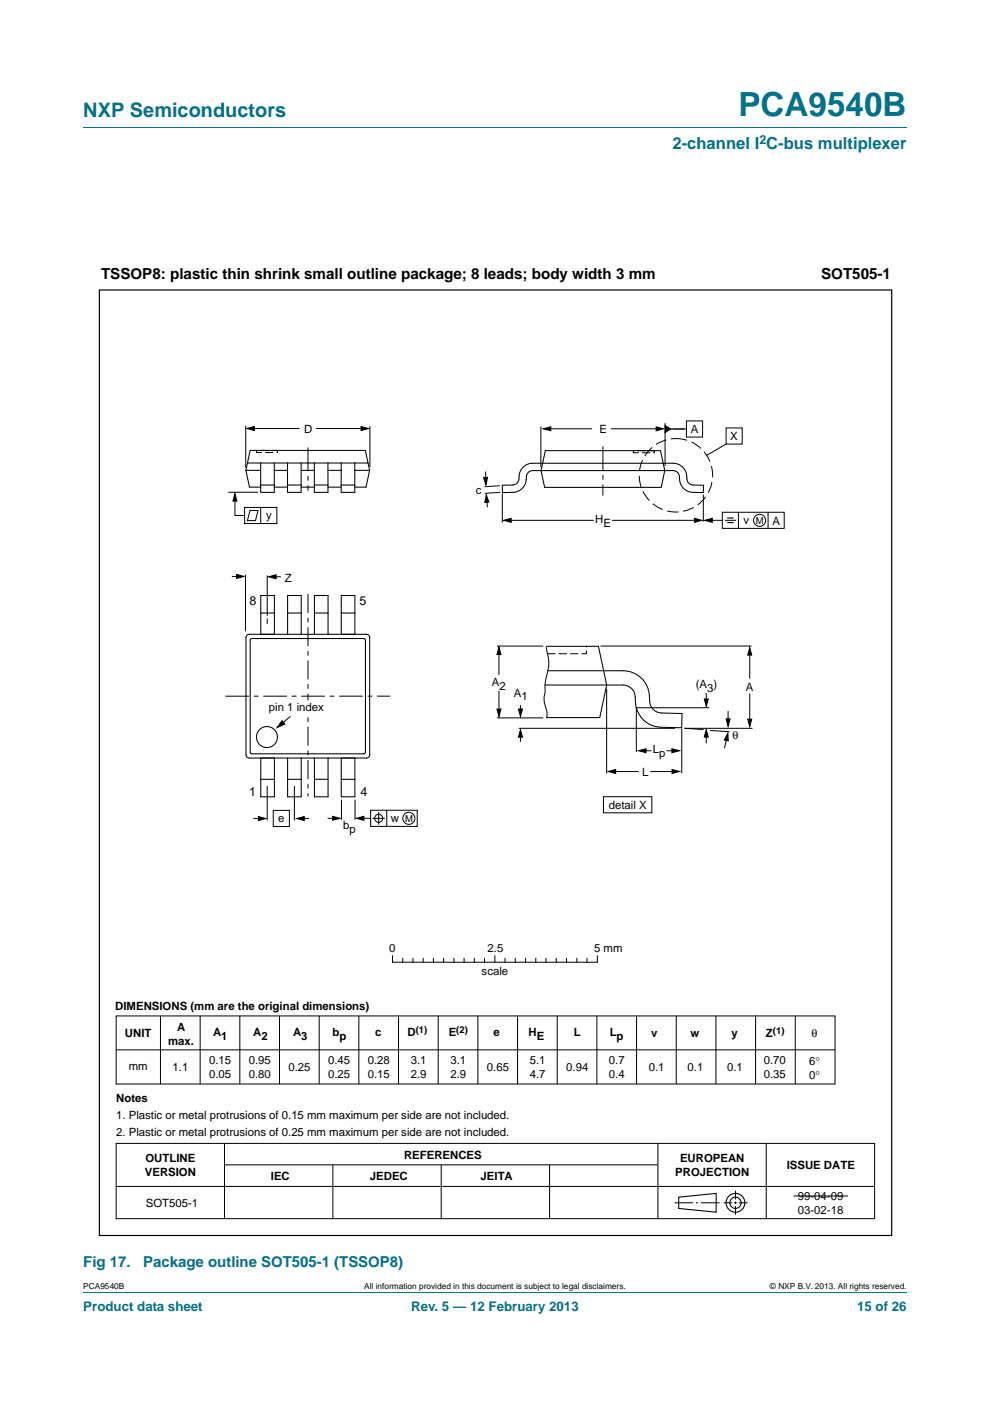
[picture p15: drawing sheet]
<svg xmlns="http://www.w3.org/2000/svg" width="210mm" height="297mm" viewBox="0 0 210 297" stroke-linecap="round" stroke-linejoin="round" font-family="sans-serif">
<defs><g id="words">
<text font-size="7" fill="#00718a" x="156.6" y="24.6">PCA9540B</text>
<text font-size="4.2" fill="#00718a" x="17.7" y="24.9">NXP Semiconductors</text>
<text font-size="3.5" fill="#00718a" x="142.6" y="31.6">2-channel I C-bus multiplexer</text>
<g font-size="3.2">
<text x="21.4" y="59.1">TSSOP8: plastic thin shrink small outline package; 8 leads; body width 3 mm</text>
<text x="174.2" y="59.2">SOT505-1</text>
</g>
<g font-size="3.2" fill="#00718a">
<text x="17.7" y="268.6">Fig 17.</text>
<text x="30.4" y="268.6">Package outline SOT505-1 (TSSOP8)</text>
</g>
<g font-size="2.8" fill="#00718a">
<text x="17.7" y="277.9">Product data sheet</text>
<text x="87.2" y="277.9">Rev. 5 — 12 February 2013</text>
<text x="181.8" y="277.9">15 of 26</text>
</g>
<g font-size="2.7">
<text x="52.9" y="128.3">8</text>
<text x="76.2" y="128.3">5</text>
<text x="52.8" y="168.8">1</text>
<text x="76.4" y="168.8">4</text>
</g>
<text font-size="2.6" fill="#00718a" x="161.1" y="30.5">2</text>
<g font-size="2.4">
<text x="64.5" y="91.7">D</text>
<text x="127.2" y="91.8">E</text>
<text x="146.5" y="91.8">A</text>
<text x="154.9" y="93.3">X</text>
<text x="100.9" y="104.8">c</text>
<text x="56.5" y="110">y</text>
<text x="126.2" y="110.9">H</text>
<text x="128" y="111.7">E</text>
<text x="157.7" y="111">v</text>
<text x="163.8" y="111.2">A</text>
<text x="60.4" y="123.3">Z</text>
<text x="104.3" y="145.4">A</text>
<text x="106" y="146.2">2</text>
<text x="109" y="147.7">A</text>
<text x="110.6" y="148.5">1</text>
<text x="147.6" y="145.9">(A )</text>
<text x="150" y="146.7">3</text>
<text x="158.2" y="146.4">A</text>
<text x="57" y="150.7">pin 1 index</text>
<text x="138.5" y="159.8">L</text>
<text x="139.8" y="160.6">p</text>
<text x="155.4" y="156.6">θ</text>
<text x="136.2" y="164.5">L</text>
<text x="129.1" y="171.5">detail X</text>
<text x="59" y="174.2">e</text>
<text x="72.8" y="175.7">b</text>
<text x="74.1" y="176.5">p</text>
<text x="82.9" y="174.2">w</text>
<text x="82.6" y="201.9">0</text>
<text x="103.4" y="201.9">2.5</text>
<text x="126" y="201.9">5 mm</text>
<text x="102.2" y="206.7">scale</text>
<text x="24.4" y="214.2">DIMENSIONS (mm are the original dimensions)</text>
<text x="26.5" y="219.9">UNIT</text>
<text x="35.7" y="221.5">max.</text>
<text x="37.5" y="218.5">A</text>
<text x="45.2" y="219.7">A</text>
<text x="46.9" y="220.5">1</text>
<text x="53.7" y="219.7">A</text>
<text x="55.4" y="220.5">2</text>
<text x="62.1" y="219.7">A</text>
<text x="63.9" y="220.5">3</text>
<text x="70.5" y="219.7">b</text>
<text x="72" y="220.5">p</text>
<text x="79.5" y="219.7">c</text>
<text x="86.5" y="219.7">D</text>
<text x="95.2" y="219.7">E</text>
<text x="104.7" y="219.7">e</text>
<text x="112.1" y="219.7">H</text>
<text x="113.9" y="220.5">E</text>
<text x="121.7" y="219.7">L</text>
<text x="129.3" y="219.7">L</text>
<text x="130.8" y="220.5">p</text>
<text x="138.1" y="219.9">v</text>
<text x="146.5" y="219.9">w</text>
<text x="155.1" y="219.9">y</text>
<text x="162.5" y="219.9">Z</text>
<text x="172.1" y="219.9">θ</text>
<text x="27.3" y="226.9">mm</text>
<text x="36.6" y="227">1.1</text>
<text x="44.3" y="225.6">0.15</text>
<text x="52.8" y="225.6">0.95</text>
<text x="61.2" y="227.1">0.25</text>
<text x="69.6" y="225.6">0.45</text>
<text x="78" y="225.6">0.28</text>
<text x="87.1" y="225.6">3.1</text>
<text x="95.5" y="225.6">3.1</text>
<text x="103.3" y="227.1">0.65</text>
<text x="112.4" y="225.6">5.1</text>
<text x="120.1" y="227.1">0.94</text>
<text x="129.2" y="225.6">0.7</text>
<text x="137.6" y="227.1">0.1</text>
<text x="145.8" y="227.1">0.1</text>
<text x="154.2" y="227.1">0.1</text>
<text x="162" y="225.6">0.70</text>
<text x="171.7" y="225.8">6°</text>
<text x="24.6" y="233.7">Notes</text>
<text x="44.3" y="228.5">0.05</text>
<text x="52.8" y="228.5">0.80</text>
<text x="69.6" y="228.5">0.25</text>
<text x="78" y="228.5">0.15</text>
<text x="87.1" y="228.5">2.9</text>
<text x="95.5" y="228.5">2.9</text>
<text x="112.4" y="228.5">4.7</text>
<text x="129.2" y="228.5">0.4</text>
<text x="162" y="228.5">0.35</text>
<text x="171.7" y="228.7">0°</text>
<text x="24.6" y="237.3">1. Plastic or metal protrusions of 0.15 mm maximum per side are not included.</text>
<text x="24.6" y="240.9">2. Plastic or metal protrusions of 0.25 mm maximum per side are not included.</text>
<text x="85.7" y="245.7">REFERENCES</text>
<text x="30.7" y="249.3">VERSION</text>
<text x="30.9" y="246.4">OUTLINE</text>
<text x="57.4" y="250.2">IEC</text>
<text x="78.5" y="250.2">JEDEC</text>
<text x="101.9" y="250.2">JEITA</text>
<text x="143.2" y="249.3">PROJECTION</text>
<text x="144.2" y="246.4">EUROPEAN</text>
<text x="166.9" y="247.9">ISSUE DATE</text>
<text x="30.9" y="255.8">SOT505-1</text>
<text x="169.2" y="254.5">99-04-09</text>
<text x="169.2" y="257.4">03-02-18</text>
</g>
<g font-size="2">
<text x="160.3" y="111">M</text>
<text x="85.9" y="174.2">M</text>
<text x="88.2" y="218.9">(1)</text>
<text x="96.8" y="218.9">(2)</text>
<text x="163.9" y="219.1">(1)</text>
</g>
<g font-size="1.8">
<text x="17.7" y="273.3">PCA9540B</text>
<text x="77.3" y="273.3">All information provided in this document is subject to legal disclaimers.</text>
<text x="163.3" y="273.3">© NXP B.V. 2013. All rights reserved.</text>
</g>
</g></defs>
<path d="M17.7 27h174.6M17.7 273.9h174.6" fill="none" stroke="#00718a" stroke-width=".21"/>
<g fill="none" stroke="#000" stroke-width=".21">
<path d="M52.1 90.3v8.8M53.3 90.9h10.2M67.1 90.9h10.2M78.5 90.4v8.6M103 100l.1 2.3M114.7 90.4v8.7M115.9 90.9h9.7M129.6 90.9h10.4M141.1 89.7v9.1M141.6 91h4M145.6 89.2h3.4v3.5h-3.4zM154 90.7h3.4v3.5h-3.4z"/>
<path d="M154 94.1l-4.1 2.5M48.4 104.4h6.3M49.8 105.3v4h2.1M51.9 107.6h6.8v3.4h-6.8zM53 108.2h1.7l-.5 2.2h-1.7zM55.3 107.6v3.4M103.2 105.4l.2 2.1M106 103l-3.2 .2M106.1 104.4l-3.3 .2M106.5 104.6v6.2M107.6 110.3h18.3M129.8 110.3h18.1"/>
<path d="M149.2 104.9v5.7M150.4 110.3h2.8M153.2 108.6h13.1v3.4h-13.1zM153.8 110.3h2.3M156.6 108.6v3.4M162.9 108.6v3.4M49.2 122.2h2M52.1 121.8v12.1M56.7 122v8.6M56.7 131.1v1.2M57.6 122.3h2M105.4 137h9.8"/>
<path d="M105.8 137.8v5.3M115.8 137.1a10 10 0 0 1 0 6.7l-.2 1.4v1.3a5.8 5.8 0 0 0 .3 4l.1 1.1-.1 .5M127.4 137h32M159 138.4v5.5M61.6 151.9l-2.5 2M105.4 152.2h9.8M105.8 146.4v4.8M110 154.4h33.2M110.4 149.5v1.9M110.4 155.7v1.6M128.7 146v18M135 149.9v9.6"/>
<path d="M135 150.1h15.4M136.3 159.2h1.9M141.4 159.2h1.6M144.6 154.5v9.5M149.8 146.9v2M149.8 155.7v1.9M150.6 154.9l4.1 .2M154.2 156l-.5 2.6M154.4 150.7v2.6M159 147v6M159.6 154.4h-14.4l4 .3M53.7 173.5h1.9"/>
<path d="M56.7 166.6v7.3M58 171.8h3.4v3.4h-3.4zM62.4 166.6v7.3M63.7 173.5h1.8M69.5 173.5h1.8M72.4 169.6v4.2M75.3 169.6v4.2M76.5 173.5h2.1M78.6 171.8h9.9v3.4h-9.9zM79 173.5h2.6M80.3 172.2v2.6M82 171.8v3.4"/>
<path d="M128 168.9h10.3v3.4h-10.3zM129.7 163.6h5.8M137.9 163.6h5.4M24.6 215.4h152.5v14.4h-152.5zM34 215.4v14.4M42.5 215.4v14.4M50.9 215.4v14.4M59.3 215.4v14.4M67.7 215.4v14.4M76.1 215.4v14.4M83.3 202.6v1.4h43.4v-1.4M84.5 215.3v14.5"/>
<path d="M85.4 203.2v.8M87.6 203.2v.8M89.8 203.2v.8M91.9 203.2v.8M92.9 215.4v14.4M94.1 203.2v.8M96.3 203.2v.8M98.4 203.2v.8M100.6 203.2v.8M101.4 215.4v14.4M102.8 203.2v.8M105 202.6v1.4"/>
<path d="M107.1 203.2v.8M109.3 203.2v.8M109.8 215.4v14.4M111.5 203.2v.8M113.6 203.2v.8M115.8 203.2v.8M118 203.2v.8M118.2 215.4v14.4M120.2 203.2v.8M122.3 203.2v.8M124.5 203.2v.8M126.6 215.4v14.4"/>
<path d="M135 215.4v14.4M143.4 215.4v14.4M151.8 215.4v14.4M160.3 215.3v14.5M168.7 215.4v14.4M24.7 222.6h152.4M24.6 242.4h160.9v16h-160.9zM24.6 251.5h160.9M47.6 242.4v16M47.6 247h91.9M70.6 247v11.4M93.6 247v11.4"/>
<path d="M116.6 247v11.4M139.5 242.4v16M143.1 255h3.9M147.6 255h.4M148.6 255h4M153.5 255h1.8M155.7 255h.6M156 252.4v1.9M156 254.8v.5M156 255.7v1.9M156.7 255h1.9M162.5 242.4v16"/>
<path d="M168.3 253.6h11.6"/>
<circle cx="161.1" cy="110.3" r="1.28"/>
<circle cx="80.3" cy="173.5" r=".86"/>
<circle cx="86.7" cy="173.5" r="1.28"/>
</g>
<g fill="none" stroke="#000" stroke-width=".23">
<path d="M144 253.8l7.9-.8v4l-7.9-.8z"/>
<circle cx="156" cy="255" r="1.99"/>
<circle cx="156" cy="255" r="1.2"/>
</g>
<g fill="#000" stroke="#000" stroke-width=".21">
<path d="M52.4 90.9l1.6-.5v.9zM76.6 90.4l1.6 .5-1.6 .4zM115.2 90.9l1.6-.4v.8zM139.2 90.5l1.5 .4-1.5 .4zM141.1 90.2l1.1 .8-1.1 .7zM49.8 104.7l.5 1.5h-.9zM102.6 101.2h.8l-.3 1.6zM103.1 104.9l.6 1.6h-.9zM106.8 110.3l1.6-.4v.8zM147.3 109.9l1.6 .4-1.6 .4zM149.5 110.3l1.6-.4v.8zM50.2 121.8l1.6 .4-1.6 .4z"/>
<path d="M57 122.3l1.6-.4v.8zM105.8 137.2l.5 1.6h-.9zM159 137.3l.4 1.6h-.8zM59.8 152.8l.6 .7-1.6 .8zM105.4 150.3h.9l-.5 1.6zM110.4 154.7l.4 1.6h-.8zM110 150.3h.8l-.4 1.6zM135.4 159.2l1.6-.5v.9zM142.5 158.7l1.6 .5-1.6 .4zM149.8 154.7l.4 1.6h-.8zM149.4 148.2h.8l-.4 1.6zM154.4 155.4l.1 1.7-.9-.2z"/>
<path d="M154 152.4h.9l-.5 1.6zM158.6 152.5h.8l-.4 1.6zM54.8 173.1l1.6 .4-1.6 .5zM62.9 173.5l1.6-.4v.9zM70.6 173.1l1.5 .4-1.5 .4zM75.6 173.5l1.6-.4v.8zM129 163.6l1.6-.5v.9zM142.5 163.1l1.6 .5-1.6 .4z"/>
</g>
<path d="M65.3 94.9v9.2M127.9 94.7v10.4M47.8 147.6h35" fill="none" stroke="#000" stroke-width=".21" stroke-dasharray="5 1 1 1" stroke-linecap="butt"/>
<path d="M65.3 125.9v42.9" fill="none" stroke="#000" stroke-width=".21" stroke-dasharray="4 1 1 1" stroke-linecap="butt"/>
<path d="M154.2 109.8h1.4M154.2 110.8h1.4" fill="none" stroke="#000" stroke-width=".24"/>
<circle cx="143.4" cy="100.8" r="7.8" fill="none" stroke="#000" stroke-width=".21" stroke-dasharray="2.4 1" stroke-linecap="butt"/>
<path d="M21.1 61.5h168v200.4h-168z" fill="none" stroke="#000" stroke-width=".25"/>
<path d="M64.9 148.6h.8v2.6h-.8z" fill="#fff" stroke="#fff" stroke-width=".21"/>
<path d="M54.4 95.5h4.4v.4h-4.4zM134.3 95.6h4.5v.4h-4.5zM116.1 138.6h8.3v-1.6" fill="none" stroke="#000" stroke-width=".21" stroke-dasharray="1.6 .8"/>
<g fill="none" stroke="#000" stroke-width=".22">
<path d="M52.2 99.7h3.1M52.2 99.7l.7 3.6h2.4M52.5 98.2l-.3 1.5M55.3 98.2h-2.8l.6-2.7h24.4l.9 4.2M55.3 98.2h2.9v1.5M55.3 98.2v4.6M58.2 99.7v4.7h-2.9v-1.6M58.2 99.7h2.8M58.2 98.2h2.8M61 98.2h2.9v1.5M61 98.2v4.6M63.9 98.2h14.2"/>
<path d="M66.7 99.7h-2.8v3.1M69.6 99.7h2.8M69.6 98.2v6.2h-2.9v-6.2M75.3 99.7h3.1M75.3 98.2v6.2h-2.9v-6.2M78.4 99.7l-.8 3.6h-2.3M115.7 95.6h24.4l.9 4.2-.8 3.5h-24.7l-.7-3.5zM55.3 102.8h2.9M58.2 103.3h2.8M61 102.8h2.9M63.9 102.8v1.6h-2.9v-1.6M63.9 103.3h2.8"/>
<path d="M66.7 102.8h2.9M69.6 103.3h2.8M72.4 102.8h2.9M106.5 102.9l2.3-.1a1.49 1.49 0 0 0 1.3-1.8 2.88 2.88 0 0 1 2.9-2.8h29.8a2.98 2.98 0 0 1 2.9 3.4 1.33 1.33 0 0 0 1.3 1.2l2.2 .1v1.5a4.6 4.6 0 0 1-4.4-1.1 4.1 4.1 0 0 1-.8-2.7 1.33 1.33 0 0 0-1.2-.8h-29.8a1.49 1.49 0 0 0-1.4 1.8 2.88 2.88 0 0 1-2.8 2.8h-2.2zM52.4 134.7l.4-.2h24.9a.67 .67 0 0 1 .7 .7v24.9a.67 .67 0 0 1-.7 .6h-24.9a.67 .67 0 0 1-.6-.6v-24.9zM53.2 135.4h24l.3 .1v24l-.2 .3h-23.9l-.3-.1v-24zM55.3 130v-3.7h2.9v3.7h-2.9v4.5M58.2 130v4.5M61 130v-3.7h2.9v8.2M63.9 130h-2.9v4.5M66.7 134.5v-8.2h2.9v8.2M66.7 130h2.9"/>
<path d="M72.4 134.5v-8.2h2.9v8.2M72.4 130h2.9M115.9 137h11l1.8 8.2-1.5 6.9h-11.3M116.2 142.2h15.9a5.8 5.8 0 0 1 5.7 6.5 2.58 2.58 0 0 0 2.5 2.5l4.4 .1-.1 3-4.4-.1a5.8 5.8 0 0 1-5.5-6.5 2.58 2.58 0 0 0-2.6-2.5h-16.5M55.3 160.7v8.2h2.9v-8.2M55.3 165.2h2.9M61 160.7v8.2h2.9v-8.2M61 165.2h2.9M66.7 160.7v8.2h2.9v-3.7M69.6 160.7v4.5h-2.9M72.4 160.7v4.5M75.3 160.7v4.5h-2.9v3.7h2.9v-3.7"/>
<circle cx="56.6" cy="156.3" r="2.22"/>
</g>
<use href="#words"/>
</svg>
